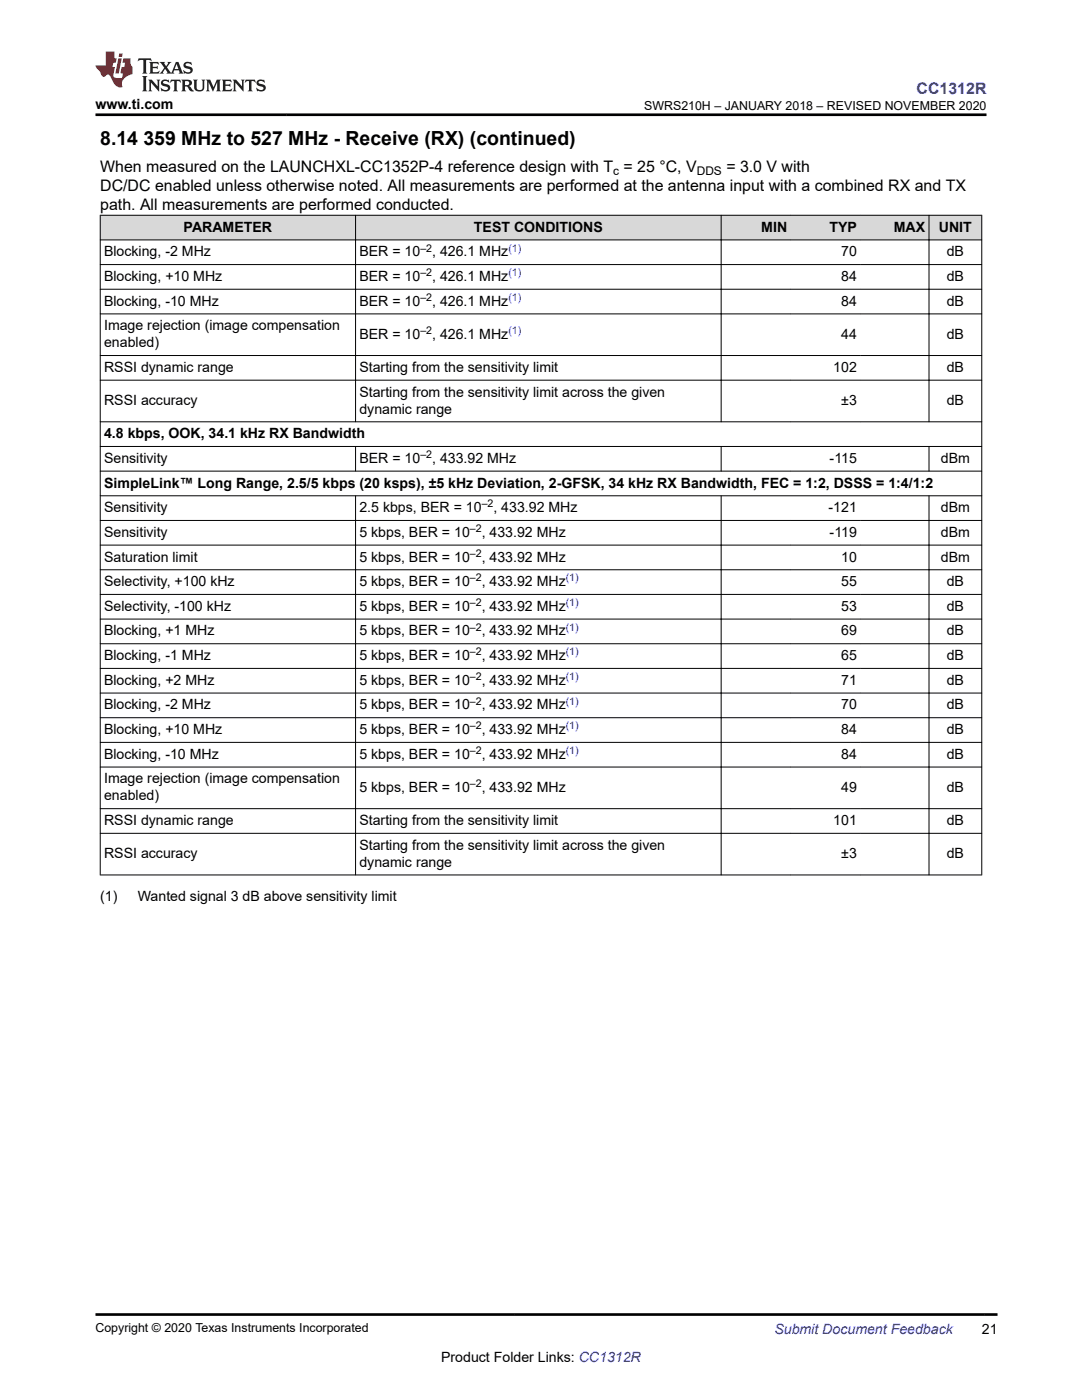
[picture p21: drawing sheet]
<svg xmlns="http://www.w3.org/2000/svg" width="216mm" height="279mm" viewBox="0 0 216 279" stroke-linecap="round" stroke-linejoin="round" font-family="sans-serif">
<defs><g id="words">
<text font-size="3.9" x="20" y="28.8">8.14 359 MHz to 527 MHz - Receive (RX) (continued)</text>
<text font-size="3.2" fill="#00f" x="182.9" y="18.7">CC1312R</text>
<g font-size="3.2">
<text x="20" y="34.3">When measured on the LAUNCHXL-CC1352P-4 reference design with T = 25 °C, V</text>
<text x="144.9" y="34.3">= 3.0 V with</text>
<text x="20" y="38.1">DC/DC enabled unless otherwise noted. All measurements are performed at the antenna input with a combined RX and TX</text>
<text x="20" y="41.9">path. All measurements are performed conducted.</text>
</g>
<g font-size="2.8">
<text x="19" y="21.8">www.ti.com</text>
<text x="36.6" y="46.2">PARAMETER</text>
<text x="94.6" y="46.2">TEST CONDITIONS</text>
<text x="151.9" y="46.2">MIN</text>
<text x="165.5" y="46.2">TYP</text>
<text x="178.3" y="46.2">MAX</text>
<text x="187.3" y="46.2">UNIT</text>
<text x="20.8" y="51.2">Blocking, -2 MHz</text>
<text x="71.7" y="51.2">BER = 10</text>
<text x="86.2" y="51.2">, 426.1 MHz</text>
<text x="167.8" y="51.2">70</text>
<text x="188.9" y="51.2">dB</text>
<text x="20.8" y="56.1">Blocking, +10 MHz</text>
<text x="71.7" y="56.1">BER = 10</text>
<text x="86.2" y="56.1">, 426.1 MHz</text>
<text x="167.8" y="56.1">84</text>
<text x="188.9" y="56.1">dB</text>
<text x="20.8" y="61">Blocking, -10 MHz</text>
<text x="20.8" y="65.9">Image rejection (image compensation</text>
<text x="71.7" y="61">BER = 10</text>
<text x="86.2" y="61">, 426.1 MHz</text>
<text x="167.8" y="61">84</text>
<text x="188.9" y="61">dB</text>
<text x="20.8" y="69.3">enabled)</text>
<text x="71.7" y="67.6">BER = 10</text>
<text x="86.2" y="67.6">, 426.1 MHz</text>
<text x="167.8" y="67.6">44</text>
<text x="188.9" y="67.6">dB</text>
<text x="20.8" y="74.2">RSSI dynamic range</text>
<text x="71.7" y="74.2">Starting from the sensitivity limit</text>
<text x="166.3" y="74.2">102</text>
<text x="188.9" y="74.2">dB</text>
<text x="20.8" y="80.8">RSSI accuracy</text>
<text x="71.7" y="79.1">Starting from the sensitivity limit across the given</text>
<text x="71.7" y="82.5">dynamic range</text>
<text x="167.9" y="80.8">±3</text>
<text x="188.9" y="80.8">dB</text>
<text x="20.8" y="87.5">4.8 kbps, OOK, 34.1 kHz RX Bandwidth</text>
<text x="20.8" y="92.4">Sensitivity</text>
<text x="71.7" y="92.4">BER = 10</text>
<text x="86.2" y="92.4">, 433.92 MHz</text>
<text x="165.5" y="92.4">-115</text>
<text x="187.7" y="92.4">dBm</text>
<text x="20.8" y="97.3">SimpleLink™ Long Range, 2.5/5 kbps (20 ksps), ±5 kHz Deviation, 2-GFSK, 34 kHz RX Bandwidth, FEC = 1:2, DSSS = 1:4/1:2</text>
<text x="20.8" y="102.2">Sensitivity</text>
<text x="20.8" y="107.1">Sensitivity</text>
<text x="71.7" y="102.2">2.5 kbps, BER = 10</text>
<text x="71.7" y="107.1">5 kbps, BER = 10</text>
<text x="96.1" y="107.1">, 433.92 MHz</text>
<text x="98.5" y="102.2">, 433.92 MHz</text>
<text x="165.3" y="102.2">-121</text>
<text x="165.5" y="107.1">-119</text>
<text x="187.7" y="102.2">dBm</text>
<text x="187.7" y="107.1">dBm</text>
<text x="20.8" y="112.1">Saturation limit</text>
<text x="71.7" y="112.1">5 kbps, BER = 10</text>
<text x="96.1" y="112.1">, 433.92 MHz</text>
<text x="167.8" y="112.1">10</text>
<text x="187.7" y="112.1">dBm</text>
<text x="20.8" y="117">Selectivity, +100 kHz</text>
<text x="71.7" y="117">5 kbps, BER = 10</text>
<text x="96.1" y="117">, 433.92 MHz</text>
<text x="167.8" y="117">55</text>
<text x="188.9" y="117">dB</text>
<text x="20.8" y="121.9">Selectivity, -100 kHz</text>
<text x="71.7" y="121.9">5 kbps, BER = 10</text>
<text x="96.1" y="121.9">, 433.92 MHz</text>
<text x="167.8" y="121.9">53</text>
<text x="188.9" y="121.9">dB</text>
<text x="20.8" y="126.8">Blocking, +1 MHz</text>
<text x="20.8" y="131.7">Blocking, -1 MHz</text>
<text x="71.7" y="126.8">5 kbps, BER = 10</text>
<text x="71.7" y="131.7">5 kbps, BER = 10</text>
<text x="96.1" y="126.8">, 433.92 MHz</text>
<text x="96.1" y="131.7">, 433.92 MHz</text>
<text x="167.8" y="126.8">69</text>
<text x="167.8" y="131.7">65</text>
<text x="188.9" y="126.8">dB</text>
<text x="188.9" y="131.7">dB</text>
<text x="20.8" y="136.7">Blocking, +2 MHz</text>
<text x="71.7" y="136.7">5 kbps, BER = 10</text>
<text x="96.1" y="136.7">, 433.92 MHz</text>
<text x="167.8" y="136.7">71</text>
<text x="188.9" y="136.7">dB</text>
<text x="20.8" y="141.6">Blocking, -2 MHz</text>
<text x="71.7" y="141.6">5 kbps, BER = 10</text>
<text x="96.1" y="141.6">, 433.92 MHz</text>
<text x="167.8" y="141.6">70</text>
<text x="188.9" y="141.6">dB</text>
<text x="20.8" y="146.5">Blocking, +10 MHz</text>
<text x="71.7" y="146.5">5 kbps, BER = 10</text>
<text x="96.1" y="146.5">, 433.92 MHz</text>
<text x="167.8" y="146.5">84</text>
<text x="188.9" y="146.5">dB</text>
<text x="20.8" y="151.4">Blocking, -10 MHz</text>
<text x="71.7" y="151.4">5 kbps, BER = 10</text>
<text x="96.1" y="151.4">, 433.92 MHz</text>
<text x="167.8" y="151.4">84</text>
<text x="188.9" y="151.4">dB</text>
<text x="20.8" y="156.4">Image rejection (image compensation</text>
<text x="20.8" y="159.7">enabled)</text>
<text x="71.7" y="158">5 kbps, BER = 10</text>
<text x="96.1" y="158">, 433.92 MHz</text>
<text x="167.8" y="158">49</text>
<text x="188.9" y="158">dB</text>
<text x="20.8" y="164.7">RSSI dynamic range</text>
<text x="71.7" y="164.7">Starting from the sensitivity limit</text>
<text x="166.3" y="164.7">101</text>
<text x="188.9" y="164.7">dB</text>
<text x="20.8" y="171.3">RSSI accuracy</text>
<text x="71.7" y="169.6">Starting from the sensitivity limit across the given</text>
<text x="71.7" y="173">dynamic range</text>
<text x="167.9" y="171.3">±3</text>
<text x="188.9" y="171.3">dB</text>
<text x="20" y="179.8">(1)</text>
<text x="27.5" y="179.8">Wanted signal 3 dB above sensitivity limit</text>
<text x="195.9" y="266.1">21</text>
<text x="88" y="271.7">Product Folder Links: CC1312R</text>
</g>
<text font-size="2.8" fill="#00f" x="154.5" y="266.2">Submit Document Feedback</text>
<g font-size="2.5">
<text x="128.5" y="21.9">SWRS210H – JANUARY 2018 – REVISED NOVEMBER 2020</text>
<text x="19" y="265.9">Copyright © 2020 Texas Instruments Incorporated</text>
</g>
<g font-size="2.4">
<text x="122.4" y="34.9">c</text>
<text x="139" y="34.9">DDS</text>
</g>
<g font-size="2.1">
<text x="83.9" y="50.2">–2</text>
<text x="83.9" y="55.1">–2</text>
<text x="83.9" y="60.1">–2</text>
<text x="83.9" y="66.7">–2</text>
<text x="83.9" y="91.4">–2</text>
<text x="96.1" y="101.3">–2</text>
<text x="93.8" y="106.2">–2</text>
<text x="93.8" y="111.1">–2</text>
<text x="93.8" y="116">–2</text>
<text x="93.8" y="121">–2</text>
<text x="93.8" y="125.9">–2</text>
<text x="93.8" y="130.8">–2</text>
<text x="93.8" y="135.7">–2</text>
<text x="93.8" y="140.6">–2</text>
<text x="93.8" y="145.6">–2</text>
<text x="93.8" y="150.5">–2</text>
<text x="93.8" y="157.1">–2</text>
</g>
<g font-size="2.1" fill="#00f">
<text x="101.4" y="50.2">(1)</text>
<text x="101.4" y="55.1">(1)</text>
<text x="101.4" y="60.1">(1)</text>
<text x="101.4" y="66.7">(1)</text>
<text x="112.9" y="116">(1)</text>
<text x="112.9" y="121">(1)</text>
<text x="112.9" y="125.9">(1)</text>
<text x="112.9" y="130.8">(1)</text>
<text x="112.9" y="135.7">(1)</text>
<text x="112.9" y="140.6">(1)</text>
<text x="112.9" y="145.6">(1)</text>
<text x="112.9" y="150.5">(1)</text>
</g>
</g></defs>
<g fill="#d8d8d8">
<path d="M20 43h175.9v4.9h-175.9z" fill-rule="evenodd"/>
<path d="M20.1 43h50.8v4.8h-50.8z" fill-rule="evenodd"/>
<path d="M71 43h72.8v4.8h-72.8z" fill-rule="evenodd"/>
<path d="M144 43h13.8v4.8h-13.8z" fill-rule="evenodd"/>
<path d="M157.8 43h13.9v4.8h-13.9z" fill-rule="evenodd"/>
<path d="M171.7 43h13.6v4.8h-13.6z" fill-rule="evenodd"/>
<path d="M185.4 43h10.4v4.8h-10.4z" fill-rule="evenodd"/>
</g>
<g fill="none" stroke="#000" stroke-width=".2">
<path d="M19.9 43h176.1M19.9 47.9h176.1M19.9 52.8h176.1M19.9 57.7h176.1M20 42.9v131.8M70.9 42.9v41.3M143.9 42.9v41.3M185.4 42.9v41.3M195.9 42.9v131.8M19.9 62.6h176.1M19.9 71h176.1M19.9 75.9h176.1"/>
<path d="M19.9 84.2h176.1M19.9 89.1h176.1M19.9 94h176.1M19.9 98.9h176.1M70.9 89v5.1M70.9 98.9v75.8M143.9 89v5.1M143.9 98.9v75.8M185.4 89v5.1M185.4 98.9v75.8M19.9 103.9h176.1M19.9 108.8h176.1"/>
<path d="M19.9 113.7h176.1M19.9 118.6h176.1M19.9 123.6h176.1M19.9 128.5h176.1M19.9 133.4h176.1M19.9 138.3h176.1M19.9 143.2h176.1M19.9 148.2h176.1M19.9 153.1h176.1M19.9 161.4h176.1M19.9 166.3h176.1M19.9 174.6h176.1"/>
</g>
<path d="M27.7 11.6l-.2 .6 .5-.2h.6v.1v2.2l-.2 .4h1l-.2-.4v-2.2v-.1h.5l.5 .2-.1-.6zM29.8 12.4l.2 .3v1.6l-.2 .4h1.9l.1-.6a1.08 1.08 0 0 1-1.3 .2v-.7h.6l.4 .2v-.7l-.4 .2h-.6v-.5l.2-.2a1 1 0 0 1 1 .3l-.1-.5zM31.8 12.4l1 1.1-1 1.2h.9l-.2-.2 .4-.8 .5 .8-.2 .2h1.6l-.2-.2 .1-.5h1l.1 .5-.1 .2h.9l-.2-.4-.8-1.9h-.5l-1 2.1-.8-1.1 .9-1h-.8l.2 .2-.5 .6-.3-.6 .1-.2zM35.2 12.8l.4 1h-.8zM36.8 12.5a.65 .65 0 0 0-.2 .7 .65 .65 0 0 0 .6 .5l.7 .1 .1 .3a.79 .79 0 0 1-.7 .4 .79 .79 0 0 1-.7-.5l.1 .7 .2-.1a.93 .93 0 0 0 1.1 0 .93 .93 0 0 0 .4-.9 1.46 1.46 0 0 0-1.2-.6l-.1-.3a1.09 1.09 0 0 1 1.2 .2l-.2-.6-.1 .1-.6-.2zM28.4 15.2l.2 .4v2.2l-.2 .4h1l-.2-.4v-2.2l.2-.4zM29.6 15.9l.2 .4v1.5l-.2 .4h.8l-.3-.4v-1.3l1.7 1.8v-2l.2-.4h-.8l.2 .2 .1 1.1-1.2-1.3zM32.3 16a.65 .65 0 0 0-.2 .8 .65 .65 0 0 0 .7 .4l.6 .2 .1 .2a.79 .79 0 0 1-.7 .4 .79 .79 0 0 1-.7-.5l.1 .7 .2-.1a.93 .93 0 0 0 1.1 .1 .93 .93 0 0 0 .4-1 1.46 1.46 0 0 0-1.2-.5l-.1-.4a1.09 1.09 0 0 1 1.2 .2l-.2-.6-.1 .1-.6-.1zM34.1 15.9l-.1 .6a.63 .63 0 0 1 .7-.3l.1 1.6-.3 .4h1l-.2-.4v-1.6a.66 .66 0 0 1 .8 .3l-.1-.6zM36.2 15.9l.2 .4v1.5l-.2 .4h.9l-.2-.2v-.7h.5l.1 .2a.79 .79 0 0 0 1.2 .6l-1-.9a.61 .61 0 0 0 .6-.6 .61 .61 0 0 0-.5-.7zM36.9 16.2h.2a.47 .47 0 0 1 .5 .1 .47 .47 0 0 1 .1 .5l-.2 .1-.6 .1zM38.5 15.9l.2 .2a2.27 2.27 0 0 0 .4 2 1.04 1.04 0 0 0 1.7-.7v-1.3l.2-.2h-.8l.2 .4v1.1a.6 .6 0 0 1-.6 .6 .6 .6 0 0 1-.6-.6v-1.1l.3-.4zM41.1 15.9l.2 .4v1.5l-.2 .4h.7l-.2-.4v-1.4l.9 1.9 .8-1.9v1.4l-.2 .4h1l-.3-.4v-1.5l.3-.4h-.8l-.7 1.5-.7-1.5zM44.3 15.9l.2 .4v1.5l-.2 .4h1.9l.1-.6a1.09 1.09 0 0 1-1.3 .2v-.7h.6l.4 .2v-.6l-.4 .2h-.6v-.6l.2-.1a1.01 1.01 0 0 1 1 .3l-.1-.6zM46.4 15.9l.3 .4v1.5l-.3 .4h.8l-.2-.4v-1.3l1.6 1.8v-2l.2-.4h-.7l.2 .2v1.1l-1.2-1.3zM49 15.9l-.1 .6a.63 .63 0 0 1 .8-.3v1.6l-.3 .4h1l-.2-.4v-1.6a.66 .66 0 0 1 .8 .3l-.1-.6zM51.4 16a.65 .65 0 0 0-.2 .8 .65 .65 0 0 0 .6 .4l.6 .2 .2 .2a.79 .79 0 0 1-.8 .4 .79 .79 0 0 1-.6-.5l.1 .7 .2-.1a.93 .93 0 0 0 1 .1 .93 .93 0 0 0 .5-1 1.46 1.46 0 0 0-1.3-.5l-.1-.4a1.09 1.09 0 0 1 1.3 .2l-.2-.6-.2 .1-.5-.1z" fill="#231f20"/>
<path d="M21.1 10.3v2.7h-2.1l.1 .4 .9 1a.95 .95 0 0 0 .9 .9 .59 .59 0 0 1 .6-.4 .59 .59 0 0 1 .5 .3l.4 .8a1.59 1.59 0 0 0 2.1 1.4 1.61 1.61 0 0 1 1-2.3l1-.3-.1-1.5a1.59 1.59 0 0 1-.4-1.7h-1.4l-.2 .9h.5l-.1 .9h-.5l-.2 .9v.3l.4 .1-.2 .9h-.6a.73 .73 0 0 1-1.1-.7l.3-1.5h-.5l.2-.9h.5l.2-.9h-.5v-1.3zM23.6 11.6l-.6 3.1h.7l.6-3.1zM23.8 10.7l-.1 .6h.7l.1-.6z" fill="#ed1c24"/>
<path d="M19 22.9h177.8M19 262.3h180" fill="none" stroke="#000" stroke-width=".53"/>
<use href="#words"/>
</svg>
